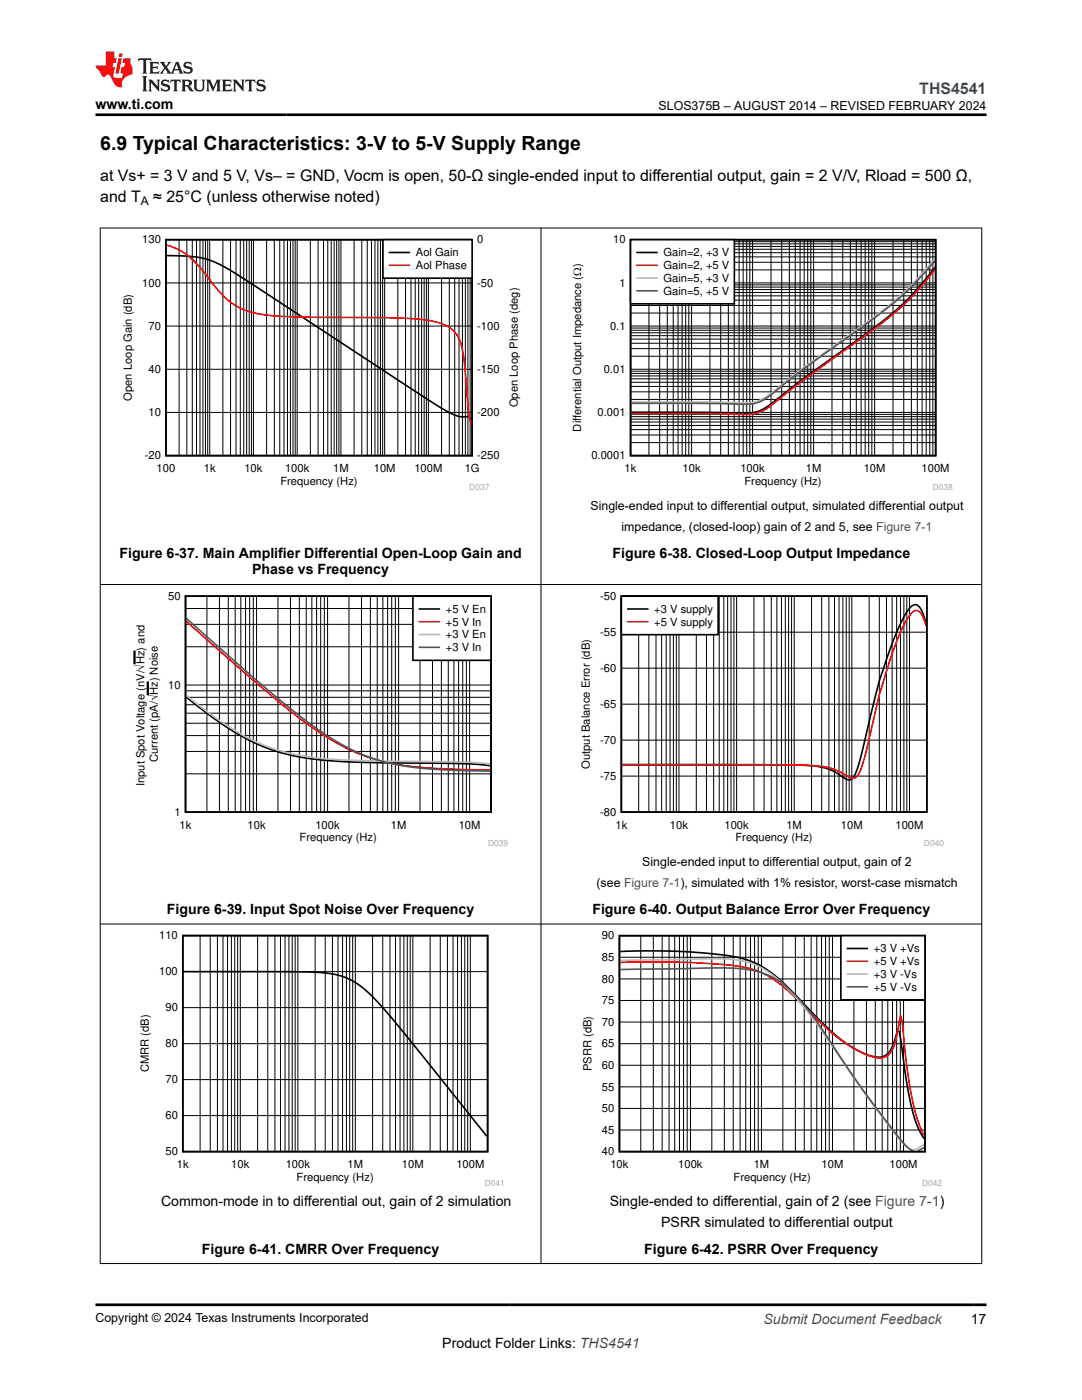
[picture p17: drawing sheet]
<svg xmlns="http://www.w3.org/2000/svg" width="216mm" height="279mm" viewBox="0 0 216 279" stroke-linecap="round" stroke-linejoin="round" font-family="sans-serif">
<defs><g id="words">
<text font-size="3.9" x="20" y="29.9">6.9 Typical Characteristics: 3-V to 5-V Supply Range</text>
<text font-size="3.2" fill="#00f" x="183.4" y="18.7">THS4541</text>
<g font-size="3.2">
<text x="20" y="36.1">at Vs+ = 3 V and 5 V, Vs– = GND, Vocm is open, 50-Ω single-ended input to differential output, gain = 2 V/V, Rload = 500 Ω,</text>
<text x="20" y="40.3">and T</text>
<text x="30.6" y="40.3">≈ 25°C (unless otherwise noted)</text>
</g>
<g font-size="2.8">
<text x="19" y="21.8">www.ti.com</text>
<text x="23.8" y="111.3">Figure 6-37. Main Amplifier Differential Open-Loop Gain and</text>
<text x="122.2" y="111.3">Figure 6-38. Closed-Loop Output Impedance</text>
<text x="50.3" y="114.7">Phase vs Frequency</text>
<text x="33.3" y="182.4">Figure 6-39. Input Spot Noise Over Frequency</text>
<text x="118.2" y="182.4">Figure 6-40. Output Balance Error Over Frequency</text>
<text x="32.1" y="240.7">Common-mode in to differential out, gain of 2 simulation</text>
<text x="121.7" y="240.7">Single-ended to differential, gain of 2 (see Figure 7-1)</text>
<text x="131.9" y="244.9">PSRR simulated to differential output</text>
<text x="40.3" y="250.2">Figure 6-41. CMRR Over Frequency</text>
<text x="128.6" y="250.2">Figure 6-42. PSRR Over Frequency</text>
<text x="88.3" y="269">Product Folder Links: THS4541</text>
<text x="193.7" y="264.2">17</text>
</g>
<text font-size="2.8" fill="#00f" x="152.4" y="264.2">Submit Document Feedback</text>
<g font-size="2.5">
<text x="131.4" y="21.9">SLOS375B – AUGUST 2014 – REVISED FEBRUARY 2024</text>
<text x="117.8" y="101.7">Single-ended input to differential output, simulated differential output</text>
<text x="124" y="105.9">impedance, (closed-loop) gain of 2 and 5, see Figure 7-1</text>
<text x="128.2" y="172.9">Single-ended input to differential output, gain of 2</text>
<text x="119" y="177.1">(see Figure 7-1), simulated with 1% resistor, worst-case mismatch</text>
<text x="19" y="263.9">Copyright © 2024 Texas Instruments Incorporated</text>
</g>
<text font-size="2.4" x="28.1" y="40.9">A</text>
<g font-size="2.2">
<text x="28.4" y="48.6">130</text>
<text x="83" y="51.2">Aol Gain</text>
<text x="83" y="53.7">Aol Phase</text>
<text x="95.2" y="48.6">0</text>
<text x="122.3" y="48.6">10</text>
<text x="132.4" y="51.2">Gain=2, +3 V</text>
<text x="132.4" y="53.7">Gain=2, +5 V</text>
<text x="28.4" y="57.2">100</text>
<text x="95.2" y="57.2">-50</text>
<text x="123.6" y="57.2">1</text>
<text x="132.4" y="56.3">Gain=5, +3 V</text>
<text x="132.4" y="58.8">Gain=5, +5 V</text>
<text x="29.6" y="65.8">70</text>
<text x="95.2" y="65.8">-100</text>
<text x="121.7" y="65.8">0.1</text>
<text x="29.6" y="74.4">40</text>
<text x="95.2" y="74.4">-150</text>
<text x="120.5" y="74.4">0.01</text>
<text x="26.3" y="80" transform="rotate(-90 26.3 80)">Open Loop Gain (dB)</text>
<text x="29.6" y="83">10</text>
<text x="95.2" y="83">-200</text>
<text x="103.3" y="81.3" transform="rotate(-90 103.3 81.3)">Open Loop Phase (deg)</text>
<text x="119.2" y="83">0.001</text>
<text x="115.9" y="86.1" transform="rotate(-90 115.9 86.1)">Differential Output Impedance (:)</text>
<text x="28.9" y="91.7">-20</text>
<text x="31.2" y="94.2">100</text>
<text x="40.7" y="94.2">1k</text>
<text x="48.8" y="94.2">10k</text>
<text x="56.9" y="94.2">100k</text>
<text x="66.5" y="94.2">1M</text>
<text x="74.6" y="94.2">10M</text>
<text x="82.7" y="94.2">100M</text>
<text x="92.7" y="94.2">1G</text>
<text x="95.2" y="91.7">-250</text>
<text x="118" y="91.7">0.0001</text>
<text x="124.6" y="94.2">1k</text>
<text x="136.2" y="94.2">10k</text>
<text x="147.7" y="94.2">100k</text>
<text x="160.8" y="94.2">1M</text>
<text x="172.4" y="94.2">10M</text>
<text x="183.9" y="94.2">100M</text>
<text x="55.9" y="96.8">Frequency (Hz)</text>
<text x="148.6" y="96.8">Frequency (Hz)</text>
<text x="33.5" y="119.7">50</text>
<text x="119.8" y="119.7">-50</text>
<text x="89" y="122.3">+5 V En</text>
<text x="89" y="124.9">+5 V In</text>
<text x="130.6" y="122.3">+3 V supply</text>
<text x="130.6" y="124.9">+5 V supply</text>
<text x="89" y="127.4">+3 V En</text>
<text x="89" y="130">+3 V In</text>
<text x="119.8" y="126.9">-55</text>
<text x="33.5" y="137.4">10</text>
<text x="119.8" y="134.1">-60</text>
<text x="119.8" y="141.3">-65</text>
<text x="119.8" y="148.4">-70</text>
<text x="31.5" y="152.1" transform="rotate(-90 31.5 152.1)">Current (pA/óHz) Noise</text>
<text x="117.7" y="153.4" transform="rotate(-90 117.7 153.4)">Output Balance Error (dB)</text>
<text x="119.8" y="155.6">-75</text>
<text x="28.8" y="156.9" transform="rotate(-90 28.8 156.9)">Input Spot Voltage (nV/óHz) and</text>
<text x="34.8" y="162.8">1</text>
<text x="35.8" y="165.4">1k</text>
<text x="49.4" y="165.4">10k</text>
<text x="59.8" y="167.9">Frequency (Hz)</text>
<text x="62.9" y="165.4">100k</text>
<text x="78" y="165.4">1M</text>
<text x="91.5" y="165.4">10M</text>
<text x="119.8" y="162.8">-80</text>
<text x="122.8" y="165.4">1k</text>
<text x="133.7" y="165.4">10k</text>
<text x="144.6" y="165.4">100k</text>
<text x="146.7" y="167.9">Frequency (Hz)</text>
<text x="156.9" y="165.4">1M</text>
<text x="167.8" y="165.4">10M</text>
<text x="178.7" y="165.4">100M</text>
<text x="31.8" y="187.5">110</text>
<text x="120.1" y="191.8">85</text>
<text x="120.1" y="187.5">90</text>
<text x="174.4" y="190.1">+3 V +Vs</text>
<text x="31.8" y="194.6">100</text>
<text x="120.1" y="196.1">80</text>
<text x="174.4" y="192.6">+5 V +Vs</text>
<text x="174.4" y="195.2">+3 V -Vs</text>
<text x="174.4" y="197.7">+5 V -Vs</text>
<text x="33" y="201.8">90</text>
<text x="120.1" y="200.4">75</text>
<text x="33" y="209">80</text>
<text x="120.1" y="209">65</text>
<text x="120.1" y="204.7">70</text>
<text x="29.7" y="214" transform="rotate(-90 29.7 214)">CMRR (dB)</text>
<text x="118.1" y="213.8" transform="rotate(-90 118.1 213.8)">PSRR (dB)</text>
<text x="120.1" y="213.3">60</text>
<text x="33" y="216.2">70</text>
<text x="120.1" y="221.9">50</text>
<text x="120.1" y="217.6">55</text>
<text x="33" y="223.4">60</text>
<text x="120.1" y="226.3">45</text>
<text x="33" y="230.6">50</text>
<text x="35.3" y="233.1">1k</text>
<text x="46.1" y="233.1">10k</text>
<text x="57" y="233.1">100k</text>
<text x="69.3" y="233.1">1M</text>
<text x="80.2" y="233.1">10M</text>
<text x="91.1" y="233.1">100M</text>
<text x="120.1" y="230.6">40</text>
<text x="121.8" y="233.1">10k</text>
<text x="135.3" y="233.1">100k</text>
<text x="150.4" y="233.1">1M</text>
<text x="163.9" y="233.1">10M</text>
<text x="177.5" y="233.1">100M</text>
<text x="59.2" y="235.7">Frequency (Hz)</text>
<text x="146.4" y="235.7">Frequency (Hz)</text>
</g>
<g font-size="1.7" fill="#a8a8a8">
<text x="93.6" y="97.7">D037</text>
<text x="186.1" y="97.7">D038</text>
<text x="97.4" y="168.9">D039</text>
<text x="184.4" y="168.9">D040</text>
<text x="96.7" y="236.6">D041</text>
<text x="184" y="236.6">D042</text>
</g>
</g></defs>
<path d="M33.1 47.8h61.1v43.1h-61.1zM33.3 51l3.8 .1 3 .3 2.6 .9 2.1 1 6.3 3.9 34.4 22.6 4 2.5a6.3 6.3 0 0 0 4 .9l.5 .7" fill="none" stroke="#000" stroke-width=".33"/>
<g fill="none" stroke="#000" stroke-width=".2">
<path d="M33.1 56.5h61.1M35.7 47.8v43.1M37.3 47.8v43.1M38.4 47.8v43.1M39.2 47.8v43.1M39.9 47.8v43.1M40.5 47.8v43.1M41 47.8v43.1M41.4 47.8v43.1M41.8 47.8v43.1M44.5 47.8v43.1M46 47.8v43.1"/>
<path d="M47.1 47.8v43.1M47.9 47.8v43.1M48.6 47.8v43.1M49.2 47.8v43.1M49.7 47.8v43.1M50.2 47.8v43.1M50.6 47.8v43.1M53.2 47.8v43.1M54.7 47.8v43.1M55.8 47.8v43.1M56.7 47.8v43.1M57.4 47.8v43.1"/>
<path d="M58 47.8v43.1M58.5 47.8v43.1M58.9 47.8v43.1M59.3 47.8v43.1M61.9 47.8v43.1M63.5 47.8v43.1M64.6 47.8v43.1M65.4 47.8v43.1M66.1 47.8v43.1M66.7 47.8v43.1M67.2 47.8v43.1M67.6 47.8v43.1"/>
<path d="M68 47.8v43.1M70.7 47.8v43.1M72.2 47.8v43.1M73.3 47.8v43.1M74.1 47.8v43.1M74.8 47.8v43.1M75.4 47.8v43.1M75.9 47.8v43.1M76.4 47.8v43.1M76.8 47.8v43.1M79.4 47.8v43.1M80.9 47.8v43.1"/>
<path d="M82 47.8v43.1M82.9 47.8v43.1M83.5 47.8v43.1M84.1 47.8v43.1M84.6 47.8v43.1M85.1 47.8v43.1M85.5 47.8v43.1M88.1 47.8v43.1M89.6 47.8v43.1M90.7 47.8v43.1M91.6 47.8v43.1M92.3 47.8v43.1"/>
<path d="M92.9 47.8v43.1M93.4 47.8v43.1M93.8 47.8v43.1M33.1 73.7h61.1M33.1 65.1h61.1M33.1 82.3h61.1"/>
</g>
<path d="M33.3 48.9l2.3 .9 1.9 1.2 2.1 2 3.6 4.6 1.8 1.9 2.4 1.7 2.6 1.1 2.7 .5 3.3 .3 24.4 .4 4 .3 2.8 .5a6.1 6.1 0 0 1 4.9 4.8l.5 3.1 .6 6.2a24.5 24.5 0 0 0 .8 6.4v.1" fill="none" stroke="#f00" stroke-width=".33"/>
<path d="M76.4 47.8h17.8v7.7h-17.8z" fill-rule="evenodd" fill="#fff"/>
<path d="M76.4 47.8h17.8v7.7h-17.8zM77.7 50.4h4" fill="none" stroke="#000" stroke-width=".33"/>
<path d="M77.7 52.9h4" fill="none" stroke="#f00" stroke-width=".33"/>
<path d="M113.8 46.9h76.3v50.9h-76.3z" fill-rule="evenodd" fill="#fff"/>
<path d="M125.8 47.8h60.9v43.1h-60.9zM186.5 53.4l-4.7 5.6-3.6 3.5-4.6 3.6-13.9 10-4.4 3.4a10.2 10.2 0 0 1-5.6 2.9l-23.7-.1" fill="none" stroke="#000" stroke-width=".33"/>
<g fill="none" stroke="#000" stroke-width=".2">
<path d="M125.8 59.9h60.9M125.8 59h60.9M125.8 58.4h60.9M125.8 57.8h60.9M125.8 57.3h60.9M125.8 56.8h60.9M125.8 56.5h60.9M125.8 53.9h60.9M125.8 52.3h60.9M125.8 51.3h60.9M125.8 50.4h60.9M125.8 49.7h60.9"/>
<path d="M125.8 49.2h60.9M125.8 48.7h60.9M125.8 48.2h60.9M129.5 47.8v43.1M131.6 47.8v43.1M133.1 47.8v43.1M134.3 47.8v43.1M135.3 47.8v43.1M136.1 47.8v43.1M136.8 47.8v43.1M137.4 47.8v43.1M138 47.8v43.1"/>
<path d="M141.7 47.8v43.1M143.8 47.8v43.1M145.3 47.8v43.1M146.5 47.8v43.1M147.5 47.8v43.1M148.3 47.8v43.1M149 47.8v43.1M149.6 47.8v43.1M150.2 47.8v43.1M153.8 47.8v43.1M156 47.8v43.1M157.5 47.8v43.1"/>
<path d="M158.7 47.8v43.1M159.6 47.8v43.1M160.5 47.8v43.1M161.2 47.8v43.1M161.8 47.8v43.1M162.4 47.8v43.1M166 47.8v43.1M168.2 47.8v43.1M169.7 47.8v43.1M170.9 47.8v43.1M171.8 47.8v43.1M172.6 47.8v43.1"/>
<path d="M173.3 47.8v43.1M174 47.8v43.1M174.5 47.8v43.1M178.2 47.8v43.1M180.3 47.8v43.1M181.9 47.8v43.1M183 47.8v43.1M184 47.8v43.1M184.8 47.8v43.1M185.5 47.8v43.1M186.1 47.8v43.1M125.8 79.7h60.9"/>
<path d="M125.8 78.2h60.9M125.8 77.1h60.9M125.8 76.3h60.9M125.8 75.6h60.9M125.8 75h60.9M125.8 74.5h60.9M125.8 74.1h60.9M125.8 73.7h60.9M125.8 71.1h60.9M125.8 69.6h60.9M125.8 68.5h60.9M125.8 67.7h60.9"/>
<path d="M125.8 67h60.9M125.8 66.4h60.9M125.8 65.9h60.9M125.8 65.5h60.9M125.8 65.1h60.9M125.8 62.5h60.9M125.8 61h60.9M125.8 88.3h60.9M125.8 86.8h60.9M125.8 85.7h60.9M125.8 84.9h60.9M125.8 84.2h60.9"/>
<path d="M125.8 83.6h60.9M125.8 83.1h60.9M125.8 82.7h60.9M125.8 82.3h60.9"/>
</g>
<path d="M186.5 53.8l-4.2 5-3.9 3.7-4.4 3.4-13.8 10-4.7 3.7a10.4 10.4 0 0 1-5.6 3.1l-23.9-.2" fill="none" stroke="#f00" stroke-width=".33"/>
<path d="M186.5 51.7l-4.7 5.2-3.9 3.6-4.8 3.8-12.9 9.2-4.9 3.8a10.5 10.5 0 0 1-5.6 3.1l-23.7-.2" fill="none" stroke="#b8b8b8" stroke-width=".33"/>
<path d="M186.5 52.1l-4.7 5.2-3.6 3.3-4.2 3.2-13.8 10-4.7 3.6a10.9 10.9 0 0 1-5.6 3.2l-23.9-.1" fill="none" stroke="#295c75" stroke-width=".33"/>
<path d="M125.8 47.8h20.7v12.8h-20.7z" fill-rule="evenodd" fill="#fff"/>
<path d="M125.8 47.8h20.7v12.8h-20.7zM127.1 50.4h4" fill="none" stroke="#000" stroke-width=".33"/>
<path d="M127.1 52.9h4" fill="none" stroke="#f00" stroke-width=".33"/>
<path d="M127.1 55.5h4" fill="none" stroke="#b8b8b8" stroke-width=".33"/>
<path d="M127.1 58h4" fill="none" stroke="#295c75" stroke-width=".33"/>
<path d="M26.6 118.1h74.8v50.8h-74.8z" fill-rule="evenodd" fill="#fff"/>
<path d="M26.8 129.8v2.8M29.5 136v2.7" fill="none" stroke="#000" stroke-width=".45"/>
<path d="M37 119h61v43.1h-61zM37.2 139.1a57.8 57.8 0 0 0 16.8 10.5 60 60 0 0 0 18.5 2.5l14.1 .2a91.3 91.3 0 0 1 11.2 .5" fill="none" stroke="#000" stroke-width=".33"/>
<g fill="none" stroke="#000" stroke-width=".2">
<path d="M41.3 119v43.1M43.8 119v43.1M45.6 119v43.1M46.9 119v43.1M48.1 119v43.1M49 119v43.1M49.8 119v43.1M50.5 119v43.1M51.2 119v43.1M55.5 119v43.1M58 119v43.1M59.7 119v43.1"/>
<path d="M61.1 119v43.1M62.2 119v43.1M63.2 119v43.1M64 119v43.1M64.7 119v43.1M65.4 119v43.1M69.6 119v43.1M72.1 119v43.1M73.9 119v43.1M75.3 119v43.1M76.4 119v43.1M77.3 119v43.1"/>
<path d="M78.2 119v43.1M78.9 119v43.1M79.5 119v43.1M83.8 119v43.1M86.3 119v43.1M88.1 119v43.1M89.4 119v43.1M90.6 119v43.1M91.5 119v43.1M92.3 119v43.1M93.1 119v43.1M93.7 119v43.1"/>
<path d="M37 139.2h61M37 137.9h61M37 136.7h61M37 129.1h61M37 124.6h61M37 121.4h61M37 154.4h61M37 150h61M37 146.8h61M37 144.3h61M37 142.3h61M37 140.6h61"/>
</g>
<path d="M37.2 124a438 438 0 0 0 23.9 20.3 40.6 40.6 0 0 0 24.1 9l4.3 .2 8.3 .2" fill="none" stroke="#f00" stroke-width=".33"/>
<path d="M37.2 138.8a57.8 57.8 0 0 0 16.8 10.4 59.7 59.7 0 0 0 18.5 2.6l14.1 .2a96.3 96.3 0 0 1 11.2 .5" fill="none" stroke="#b8b8b8" stroke-width=".33"/>
<path d="M37.2 123.4a503.1 503.1 0 0 0 23.9 20.5 41.9 41.9 0 0 0 18.4 8.8 113 113 0 0 0 18.3 1.2" fill="none" stroke="#295c75" stroke-width=".33"/>
<path d="M82.4 119h15.6v12.8h-15.6z" fill-rule="evenodd" fill="#fff"/>
<path d="M82.4 119h15.6v12.8h-15.6zM83.7 121.5h4" fill="none" stroke="#000" stroke-width=".33"/>
<path d="M83.7 124.1h4" fill="none" stroke="#f00" stroke-width=".33"/>
<path d="M83.7 126.6h4" fill="none" stroke="#b8b8b8" stroke-width=".33"/>
<path d="M83.7 129.2h4" fill="none" stroke="#295c75" stroke-width=".33"/>
<path d="M115.6 118.1h72.7v50.8h-72.7z" fill-rule="evenodd" fill="#fff"/>
<path d="M124 119h60.9v43.1h-60.9zM184.8 124.5a6.3 6.3 0 0 0-1.7-3.7 1.51 1.51 0 0 0-1.9 .9 57.9 57.9 0 0 0-5.5 13.4l-3.4 13.9a21.7 21.7 0 0 1-2.1 6.2 1.21 1.21 0 0 1-1.8 0 13.3 13.3 0 0 0-8.8-2.5l-35.5-.1" fill="none" stroke="#000" stroke-width=".33"/>
<g fill="none" stroke="#000" stroke-width=".2">
<path d="M127.4 119v43.1M129.5 119v43.1M130.9 119v43.1M132 119v43.1M132.9 119v43.1M133.7 119v43.1M134.4 119v43.1M135 119v43.1M135.5 119v43.1M138.9 119v43.1M141 119v43.1M142.4 119v43.1"/>
<path d="M143.5 119v43.1M144.4 119v43.1M145.2 119v43.1M145.9 119v43.1M146.4 119v43.1M147 119v43.1M150.4 119v43.1M152.5 119v43.1M153.9 119v43.1M155 119v43.1M155.9 119v43.1M156.7 119v43.1"/>
<path d="M157.4 119v43.1M157.9 119v43.1M158.5 119v43.1M161.9 119v43.1M164 119v43.1M165.4 119v43.1M166.5 119v43.1M167.4 119v43.1M168.2 119v43.1M168.9 119v43.1M169.4 119v43.1M170 119v43.1"/>
<path d="M173.4 119v43.1M175.5 119v43.1M176.9 119v43.1M178 119v43.1M178.9 119v43.1M179.7 119v43.1M180.4 119v43.1M180.9 119v43.1M181.5 119v43.1M124 133.3h60.9M124 126.2h60.9M124 154.9h60.9"/>
<path d="M124 147.7h60.9M124 140.5h60.9"/>
</g>
<path d="M184.8 124.9a4 4 0 0 0-1.7-3 2.05 2.05 0 0 0-1.9 1.3 64.6 64.6 0 0 0-5.5 14.6l-.4 1.6a143.7 143.7 0 0 1-3.7 14.6l-.3 .4a1.37 1.37 0 0 1-2.3 .5 15.1 15.1 0 0 0-8.9-2.2l-36-.1" fill="none" stroke="#f00" stroke-width=".33"/>
<path d="M124 119h19.3v7.7h-19.3z" fill-rule="evenodd" fill="#fff"/>
<path d="M124 119h19.3v7.7h-19.3zM125.3 121.5h3.9" fill="none" stroke="#000" stroke-width=".33"/>
<path d="M125.3 124.1h3.9" fill="none" stroke="#f00" stroke-width=".33"/>
<path d="M27.6 185.8h72.8v50.9h-72.8z" fill-rule="evenodd" fill="#fff"/>
<path d="M36.5 186.7h60.8v43.1h-60.8zM36.6 193.9l24 .1 3.9 .1 2.3 .4a14.7 14.7 0 0 1 8.2 5.1l6 7 16.1 20.2" fill="none" stroke="#000" stroke-width=".33"/>
<g fill="none" stroke="#000" stroke-width=".2">
<path d="M36.5 193.9h60.8M39.9 186.7v43.1M42 186.7v43.1M43.4 186.7v43.1M44.5 186.7v43.1M45.4 186.7v43.1M46.2 186.7v43.1M46.8 186.7v43.1M47.4 186.7v43.1M48 186.7v43.1M51.4 186.7v43.1M53.4 186.7v43.1"/>
<path d="M54.9 186.7v43.1M56 186.7v43.1M56.9 186.7v43.1M57.7 186.7v43.1M58.3 186.7v43.1M58.9 186.7v43.1M59.4 186.7v43.1M62.9 186.7v43.1M64.9 186.7v43.1M66.3 186.7v43.1M67.4 186.7v43.1M68.4 186.7v43.1"/>
<path d="M69.1 186.7v43.1M69.8 186.7v43.1M70.4 186.7v43.1M70.9 186.7v43.1M74.3 186.7v43.1M76.4 186.7v43.1M77.8 186.7v43.1M78.9 186.7v43.1M79.8 186.7v43.1M80.6 186.7v43.1M81.3 186.7v43.1M81.8 186.7v43.1"/>
<path d="M82.4 186.7v43.1M85.8 186.7v43.1M87.8 186.7v43.1M89.3 186.7v43.1M90.4 186.7v43.1M91.3 186.7v43.1M92.1 186.7v43.1M92.7 186.7v43.1M93.3 186.7v43.1M93.8 186.7v43.1M36.5 215.5h60.8M36.5 208.3h60.8"/>
<path d="M36.5 201.1h60.8M36.5 222.6h60.8"/>
</g>
<path d="M115.9 185.8h72.1v50.9h-72.1z" fill-rule="evenodd" fill="#fff"/>
<path d="M123.6 186.7h61v43.1h-61zM123.7 189.9l7.5-.1 5.7 .1 6.5 .6 2.9 .4a18.3 18.3 0 0 1 10.7 6l6.8 7 2.6 2.4a18.7 18.7 0 0 0 8.5 4.7 2.75 2.75 0 0 0 3.1-2.1l1.2-3.2 .2 .2 .3 1.4a92.5 92.5 0 0 0 2.9 16.1l.8 2.2 1 1.6" fill="none" stroke="#000" stroke-width=".33"/>
<g fill="none" stroke="#000" stroke-width=".2">
<path d="M123.6 199.7h61M123.6 195.4h61M123.6 191h61M127.9 186.7v43.1M130.4 186.7v43.1M132.1 186.7v43.1M133.5 186.7v43.1M134.6 186.7v43.1M135.6 186.7v43.1M136.4 186.7v43.1M137.1 186.7v43.1M137.8 186.7v43.1"/>
<path d="M142 186.7v43.1M144.5 186.7v43.1M146.3 186.7v43.1M147.7 186.7v43.1M148.8 186.7v43.1M149.8 186.7v43.1M150.6 186.7v43.1M151.3 186.7v43.1M151.9 186.7v43.1M156.2 186.7v43.1M158.7 186.7v43.1M160.5 186.7v43.1"/>
<path d="M161.9 186.7v43.1M163 186.7v43.1M163.9 186.7v43.1M164.7 186.7v43.1M165.5 186.7v43.1M166.1 186.7v43.1M170.4 186.7v43.1M172.9 186.7v43.1M174.6 186.7v43.1M176 186.7v43.1M177.1 186.7v43.1M178.1 186.7v43.1"/>
<path d="M178.9 186.7v43.1M179.6 186.7v43.1M180.3 186.7v43.1M123.6 216.9h61M123.6 212.6h61M123.6 208.3h61M123.6 204h61M123.6 225.5h61M123.6 221.2h61"/>
</g>
<path d="M123.7 192.1l5-.1h7.4l5.6 .3 5.4 .5a17.9 17.9 0 0 1 11.1 5.8l6.5 6.4 2.6 2.1 1.7 1.3a13.9 13.9 0 0 0 6.8 2.7 2.77 2.77 0 0 0 2.5-2.2l.6-1.8 .8-4.4 .3 1.1a98.8 98.8 0 0 0 2.8 18.9l.6 1.7 1 2.2" fill="none" stroke="#f00" stroke-width=".33"/>
<path d="M123.7 191.7l18.9-.4 3.1 .1a15.9 15.9 0 0 1 11.1 5.5l2.5 2.8 2.9 3.5 8.7 12.7 5.7 7.7a38.3 38.3 0 0 0 4.5 5.5 2.17 2.17 0 0 0 2.9-.4l.4-.3" fill="none" stroke="#b8b8b8" stroke-width=".33"/>
<path d="M123.7 193.5l18.9-.3 5.7 .2a15.8 15.8 0 0 1 11.3 6.2l3.1 3.9 8.2 12.3 6 8a40.8 40.8 0 0 0 4.5 5.4l.8 .5M184.4 229l-1.3 .7" fill="none" stroke="#295c75" stroke-width=".33"/>
<path d="M167.8 186.7h16.8v12.8h-16.8z" fill-rule="evenodd" fill="#fff"/>
<path d="M167.8 186.7h16.8v12.8h-16.8zM169.1 189.3h3.9" fill="none" stroke="#000" stroke-width=".33"/>
<path d="M169.1 191.8h3.9" fill="none" stroke="#f00" stroke-width=".33"/>
<path d="M169.1 194.4h3.9" fill="none" stroke="#b8b8b8" stroke-width=".33"/>
<path d="M169.1 196.9h3.9" fill="none" stroke="#295c75" stroke-width=".33"/>
<path d="M19.9 45.5h176.1M20 45.4v206.8M107.9 45.4v206.8M195.9 45.4v206.8M19.9 116.7h176.1M19.9 184.4h176.1M19.9 252.2h176.1" fill="none" stroke="#000" stroke-width=".2"/>
<path d="M27.7 11.6l-.2 .6 .5-.2h.6v.1v2.2l-.2 .4h1l-.2-.4v-2.2v-.1h.5l.5 .2-.1-.6zM29.8 12.4l.2 .3v1.6l-.2 .4h1.9l.1-.6a1.08 1.08 0 0 1-1.3 .2v-.7h.6l.4 .2v-.7l-.4 .2h-.6v-.5l.2-.2a1 1 0 0 1 1 .3l-.1-.5zM31.8 12.4l1 1.1-1 1.2h.9l-.2-.2 .4-.8 .5 .8-.2 .2h1.6l-.2-.2 .1-.5h1l.1 .5-.1 .2h.9l-.2-.4-.8-1.9h-.5l-1 2.1-.8-1.1 .9-1h-.8l.2 .2-.5 .6-.3-.6 .1-.2zM35.2 12.8l.4 1h-.8zM36.8 12.5a.65 .65 0 0 0-.2 .7 .65 .65 0 0 0 .6 .5l.7 .1 .1 .3a.79 .79 0 0 1-.7 .4 .79 .79 0 0 1-.7-.5l.1 .7 .2-.1a.93 .93 0 0 0 1.1 0 .93 .93 0 0 0 .4-.9 1.46 1.46 0 0 0-1.2-.6l-.1-.3a1.09 1.09 0 0 1 1.2 .2l-.2-.6-.1 .1-.6-.2zM28.4 15.2l.2 .4v2.2l-.2 .4h1l-.2-.4v-2.2l.2-.4zM29.6 15.9l.2 .4v1.5l-.2 .4h.8l-.3-.4v-1.3l1.7 1.8v-2l.2-.4h-.8l.2 .2 .1 1.1-1.2-1.3zM32.3 16a.65 .65 0 0 0-.2 .8 .65 .65 0 0 0 .7 .4l.6 .2 .1 .2a.79 .79 0 0 1-.7 .4 .79 .79 0 0 1-.7-.5l.1 .7 .2-.1a.93 .93 0 0 0 1.1 .1 .93 .93 0 0 0 .4-1 1.46 1.46 0 0 0-1.2-.5l-.1-.4a1.09 1.09 0 0 1 1.2 .2l-.2-.6-.1 .1-.6-.1zM34.1 15.9l-.1 .6a.63 .63 0 0 1 .7-.3l.1 1.6-.3 .4h1l-.2-.4v-1.6a.66 .66 0 0 1 .8 .3l-.1-.6zM36.2 15.9l.2 .4v1.5l-.2 .4h.9l-.2-.2v-.7h.5l.1 .2a.79 .79 0 0 0 1.2 .6l-1-.9a.61 .61 0 0 0 .6-.6 .61 .61 0 0 0-.5-.7zM36.9 16.2h.2a.47 .47 0 0 1 .5 .1 .47 .47 0 0 1 .1 .5l-.2 .1-.6 .1zM38.5 15.9l.2 .2a2.27 2.27 0 0 0 .4 2 1.04 1.04 0 0 0 1.7-.7v-1.3l.2-.2h-.8l.2 .4v1.1a.6 .6 0 0 1-.6 .6 .6 .6 0 0 1-.6-.6v-1.1l.3-.4zM41.1 15.9l.2 .4v1.5l-.2 .4h.7l-.2-.4v-1.4l.9 1.9 .8-1.9v1.4l-.2 .4h1l-.3-.4v-1.5l.3-.4h-.8l-.7 1.5-.7-1.5zM44.3 15.9l.2 .4v1.5l-.2 .4h1.9l.1-.6a1.09 1.09 0 0 1-1.3 .2v-.7h.6l.4 .2v-.6l-.4 .2h-.6v-.6l.2-.1a1.01 1.01 0 0 1 1 .3l-.1-.6zM46.4 15.9l.3 .4v1.5l-.3 .4h.8l-.2-.4v-1.3l1.6 1.8v-2l.2-.4h-.7l.2 .2v1.1l-1.2-1.3zM49 15.9l-.1 .6a.63 .63 0 0 1 .8-.3v1.6l-.3 .4h1l-.2-.4v-1.6a.66 .66 0 0 1 .8 .3l-.1-.6zM51.4 16a.65 .65 0 0 0-.2 .8 .65 .65 0 0 0 .6 .4l.6 .2 .2 .2a.79 .79 0 0 1-.8 .4 .79 .79 0 0 1-.6-.5l.1 .7 .2-.1a.93 .93 0 0 0 1 .1 .93 .93 0 0 0 .5-1 1.46 1.46 0 0 0-1.3-.5l-.1-.4a1.09 1.09 0 0 1 1.3 .2l-.2-.6-.2 .1-.5-.1z" fill="#231f20"/>
<path d="M21.1 10.3v2.7h-2.1l.1 .4 .9 1a.95 .95 0 0 0 .9 .9 .59 .59 0 0 1 .6-.4 .59 .59 0 0 1 .5 .3l.4 .8a1.59 1.59 0 0 0 2.1 1.4 1.61 1.61 0 0 1 1-2.3l1-.3-.1-1.5a1.59 1.59 0 0 1-.4-1.7h-1.4l-.2 .9h.5l-.1 .9h-.5l-.2 .9v.3l.4 .1-.2 .9h-.6a.73 .73 0 0 1-1.1-.7l.3-1.5h-.5l.2-.9h.5l.2-.9h-.5v-1.3zM23.6 11.6l-.6 3.1h.7l.6-3.1zM23.8 10.7l-.1 .6h.7l.1-.6z" fill="#ed1c24"/>
<path d="M19 22.9h177.8M19 260.4h177.8" fill="none" stroke="#000" stroke-width=".53"/>
<use href="#words"/>
</svg>
